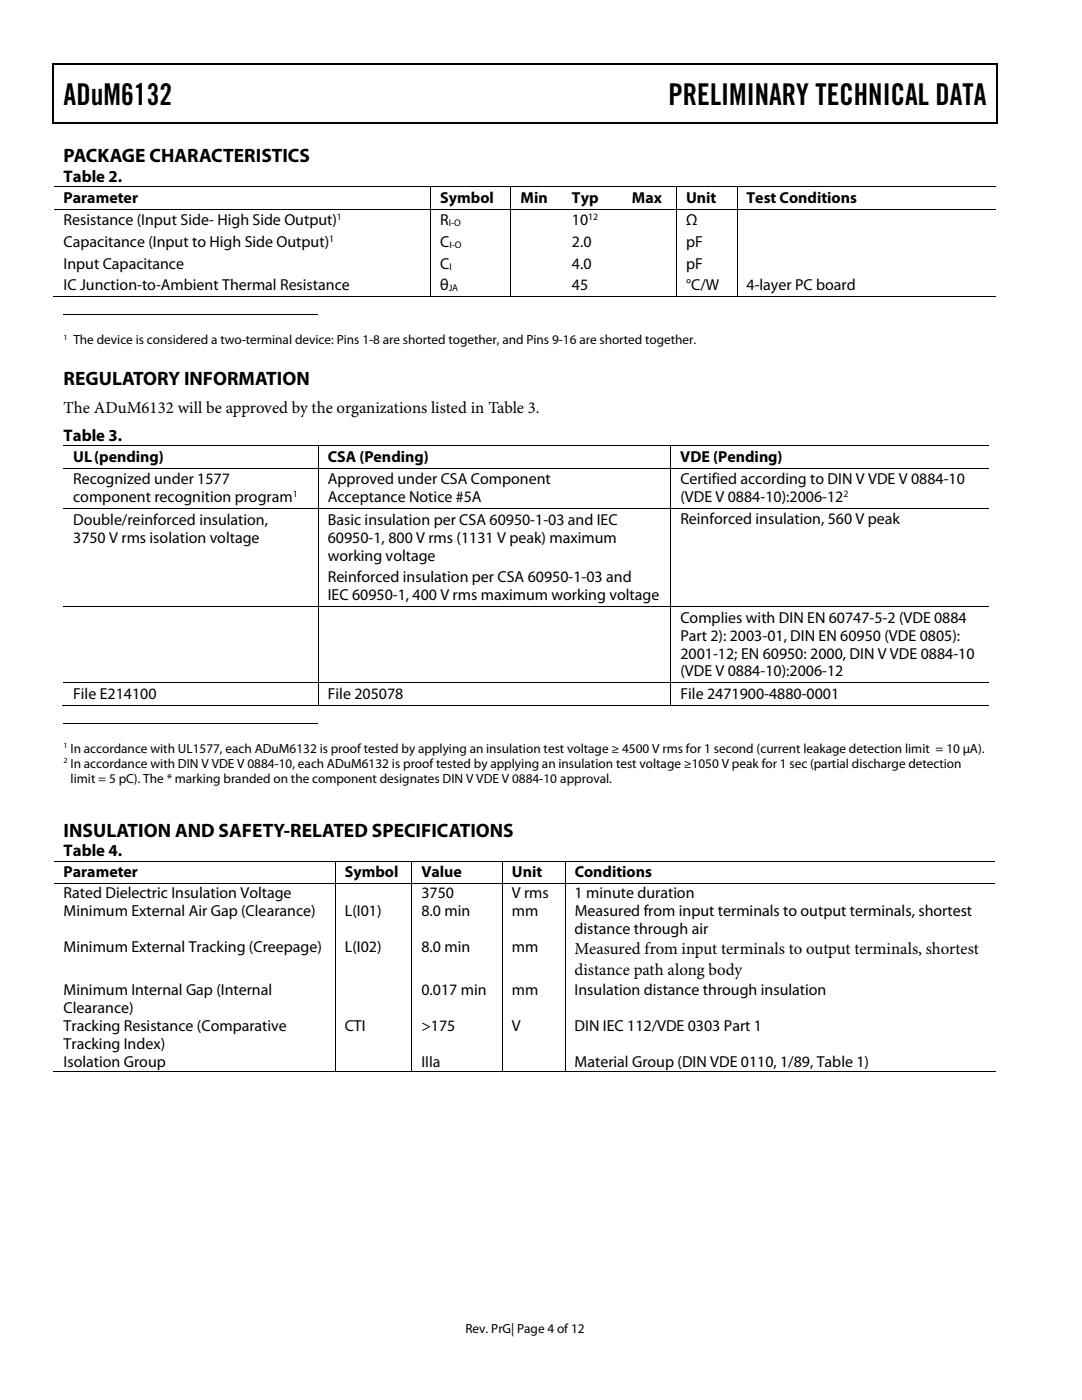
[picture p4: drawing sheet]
<svg xmlns="http://www.w3.org/2000/svg" width="216mm" height="279mm" viewBox="0 0 216 279" stroke-linecap="round" stroke-linejoin="round" font-family="sans-serif">
<defs><g id="words">
<g font-size="6">
<text x="12.7" y="21">ADuM6132</text>
<text x="133.4" y="21">PRELIMINARY TECHNICAL DATA</text>
</g>
<g font-size="3.9">
<text x="12.7" y="32.4">PACKAGE CHARACTERISTICS</text>
<text x="12.7" y="76.9">REGULATORY INFORMATION</text>
<text x="12.7" y="166.9">INSULATION AND SAFETY-RELATED SPECIFICATIONS</text>
</g>
<g font-size="3.3">
<text x="12.7" y="36.3">Table 2.</text>
<text x="12.7" y="82.3">The ADuM6132 will be approved by the organizations listed in Table 3.</text>
<text x="12.7" y="87.9">Table 3.</text>
<text x="12.7" y="170.9">Table 4.</text>
<text x="114.7" y="190.3">Measured from input terminals to output terminals, shortest</text>
<text x="114.7" y="194.6">distance path along body</text>
</g>
<g font-size="3.2">
<text x="12.7" y="40.6">Parameter</text>
<text x="87.9" y="40.6">Symbol</text>
<text x="103.9" y="40.6">Min</text>
<text x="114.1" y="40.6">Typ</text>
<text x="126.1" y="40.6">Max</text>
<text x="136.9" y="40.6">Unit</text>
<text x="149" y="40.6">Test Conditions</text>
<text x="12.7" y="45">Resistance (Input Side- High Side Output)</text>
<text x="87.8" y="45">R</text>
<text x="114.1" y="45">10</text>
<text x="136.9" y="45">Ω</text>
<text x="12.7" y="49.3">Capacitance (Input to High Side Output)</text>
<text x="12.7" y="53.6">Input Capacitance</text>
<text x="87.8" y="49.3">C</text>
<text x="87.8" y="53.6">C</text>
<text x="114.1" y="49.3">2.0</text>
<text x="114.1" y="53.6">4.0</text>
<text x="136.9" y="49.3">pF</text>
<text x="136.9" y="53.6">pF</text>
<text x="12.7" y="57.9">IC Junction-to-Ambient Thermal Resistance</text>
<text x="87.9" y="57.9">θ</text>
<text x="114.1" y="57.9">45</text>
<text x="136.9" y="57.9">°C/W</text>
<text x="149" y="57.9">4-layer PC board</text>
<text x="14.6" y="92.2">UL(pending)</text>
<text x="65.4" y="92.2">CSA (Pending)</text>
<text x="135.8" y="92.2">VDE (Pending)</text>
<text x="14.6" y="96.6">Recognized under 1577</text>
<text x="14.6" y="100.2">component recognition program</text>
<text x="65.4" y="96.6">Approved under CSA Component</text>
<text x="65.4" y="100.2">Acceptance Notice #5A</text>
<text x="135.8" y="96.6">Certified according to DIN V VDE V 0884-10</text>
<text x="135.8" y="100.2">(VDE V 0884-10):2006-12</text>
<text x="14.6" y="104.7">Double/reinforced insulation,</text>
<text x="65.4" y="104.7">Basic insulation per CSA 60950-1-03 and IEC</text>
<text x="135.8" y="104.7">Reinforced insulation, 560 V peak</text>
<text x="14.6" y="108.3">3750 V rms isolation voltage</text>
<text x="65.4" y="108.3">60950-1, 800 V rms (1131 V peak) maximum</text>
<text x="65.4" y="111.9">working voltage</text>
<text x="65.4" y="116.2">Reinforced insulation per CSA 60950-1-03 and</text>
<text x="65.4" y="119.8">IEC 60950-1, 400 V rms maximum working voltage</text>
<text x="135.8" y="124.2">Complies with DIN EN 60747-5-2 (VDE 0884</text>
<text x="135.8" y="127.8">Part 2): 2003-01, DIN EN 60950 (VDE 0805):</text>
<text x="135.8" y="131.4">2001-12; EN 60950: 2000, DIN V VDE 0884-10</text>
<text x="135.8" y="135">(VDE V 0884-10):2006-12</text>
<text x="14.6" y="139.5">File E214100</text>
<text x="65.4" y="139.5">File 205078</text>
<text x="135.8" y="139.5">File 2471900-4880-0001</text>
<text x="12.7" y="175.1">Parameter</text>
<text x="12.7" y="179.2">Rated Dielectric Insulation Voltage</text>
<text x="68.8" y="175.1">Symbol</text>
<text x="84.1" y="175.1">Value</text>
<text x="84.1" y="179.2">3750</text>
<text x="102.1" y="179.2">V rms</text>
<text x="102.1" y="175.1">Unit</text>
<text x="114.7" y="179.2">1 minute duration</text>
<text x="114.7" y="175.1">Conditions</text>
<text x="12.7" y="182.8">Minimum External Air Gap (Clearance)</text>
<text x="68.8" y="182.8">L(I01)</text>
<text x="84.1" y="182.8">8.0 min</text>
<text x="102.1" y="182.8">mm</text>
<text x="114.7" y="182.8">Measured from input terminals to output terminals, shortest</text>
<text x="12.7" y="190">Minimum External Tracking (Creepage)</text>
<text x="68.8" y="190">L(I02)</text>
<text x="84.1" y="190">8.0 min</text>
<text x="102.1" y="190">mm</text>
<text x="114.7" y="186.4">distance through air</text>
<text x="12.7" y="198.6">Minimum Internal Gap (Internal</text>
<text x="12.7" y="202.2">Clearance)</text>
<text x="84.1" y="198.6">0.017 min</text>
<text x="102.1" y="198.6">mm</text>
<text x="114.7" y="198.6">Insulation distance through insulation</text>
<text x="12.7" y="205.8">Tracking Resistance (Comparative</text>
<text x="12.7" y="209.4">Tracking Index)</text>
<text x="68.8" y="205.8">CTI</text>
<text x="84.1" y="205.8">&gt;175</text>
<text x="102.1" y="205.8">V</text>
<text x="114.7" y="205.8">DIN IEC 112/VDE 0303 Part 1</text>
<text x="12.7" y="212.9">Isolation Group</text>
<text x="84.1" y="212.9">IIIa</text>
<text x="114.7" y="212.9">Material Group (DIN VDE 0110, 1/89, Table 1)</text>
</g>
<g font-size="2.6">
<text x="14.6" y="68.7">The device is considered a two-terminal device: Pins 1-8 are shorted together, and Pins 9-16 are shorted together.</text>
<text x="14.1" y="150.3">In accordance with UL1577, each ADuM6132 is proof tested by applying an insulation test voltage ≥ 4500 V rms for 1 second (current leakage detection limit = 10 μA).</text>
<text x="14.1" y="153.2">In accordance with DIN V VDE V 0884-10, each ADuM6132 is proof tested by applying an insulation test voltage ≥1050 V peak for 1 sec (partial discharge detection</text>
<text x="14.1" y="156.3">limit = 5 pC). The * marking branded on the component designates DIN V VDE V 0884-10 approval.</text>
<text x="92.9" y="266">Rev. PrG| Page 4 of 12</text>
</g>
<g font-size="1.9">
<text x="67.2" y="43.9">1</text>
<text x="89.6" y="45.2">I-O</text>
<text x="117.4" y="43.9">12</text>
<text x="65.7" y="48.3">1</text>
<text x="89.7" y="49.5">I-O</text>
<text x="89.7" y="53.8">I</text>
<text x="89.5" y="58.1">JA</text>
<text x="58.4" y="99.2">1</text>
<text x="168.3" y="99.2">2</text>
</g>
<g font-size="1.6">
<text x="12.7" y="67.8">1</text>
<text x="12.7" y="149.4">1</text>
<text x="12.7" y="152.4">2</text>
</g>
</g></defs>
<path d="M10.5 12.7h.3v1h-.3zM198.8 12.7h.2v1h-.2zM198.8 12.7h.2v.3h-.2zM198.8 24.4h.2v.3h-.2z" fill="#000"/>
<path d="M10.5 12.8h188.3M10.7 13.7v11M198.9 13.7v11M10.5 24.5h188.3" fill="none" stroke="#000" stroke-width=".25"/>
<g fill="none" stroke="#000" stroke-width=".2">
<path d="M10.8 37.3h187.8M85.9 37.4v4.3M102 37.4v4.3M135 37.4v4.3M147.1 37.4v4.3M10.5 59.2h75.4M10.8 41.8h187.8M85.9 41.9v17.4M86 59.2h15.9M102 41.9v17.4M102 59.2h32.9M135 41.9v17.4"/>
<path d="M135.1 59.2h11.9M147.1 41.9v17.4M147.2 59.2h51.6M12.7 62.8h50.8M12.7 88.9h184.5M63.5 89v4.3M63.5 93.5v7.9M133.9 89v4.3M133.9 93.5v7.9M197.2 93.4h-184.5M63.5 101.6v19.3M133.9 101.6v19.3"/>
<path d="M197.2 101.5h-184.5M12.7 136.3h184.5M63.5 121.1v15.1M63.5 136.4v4.4M133.9 121.1v15.1M133.9 136.4v4.4M197.2 121h-184.5M12.4 140.8h51M12.7 144.4h50.8M63.6 140.8h70.2M133.9 140.8h63.5M66.9 171.9v4.4"/>
<path d="M66.9 176.5v37.4M82.2 171.9v4.4M82.2 176.5v37.4M100.2 171.9v4.4M100.2 176.5v37.4M112.8 171.9v4.4M112.8 176.5v37.4M198.6 171.9h-187.8M198.6 176.4h-187.8M10.5 213.8h56.3M67 213.8h15.1M82.3 213.8h17.8"/>
<path d="M100.3 213.8h12.4M112.8 213.8h86"/>
</g>
<use href="#words"/>
</svg>
